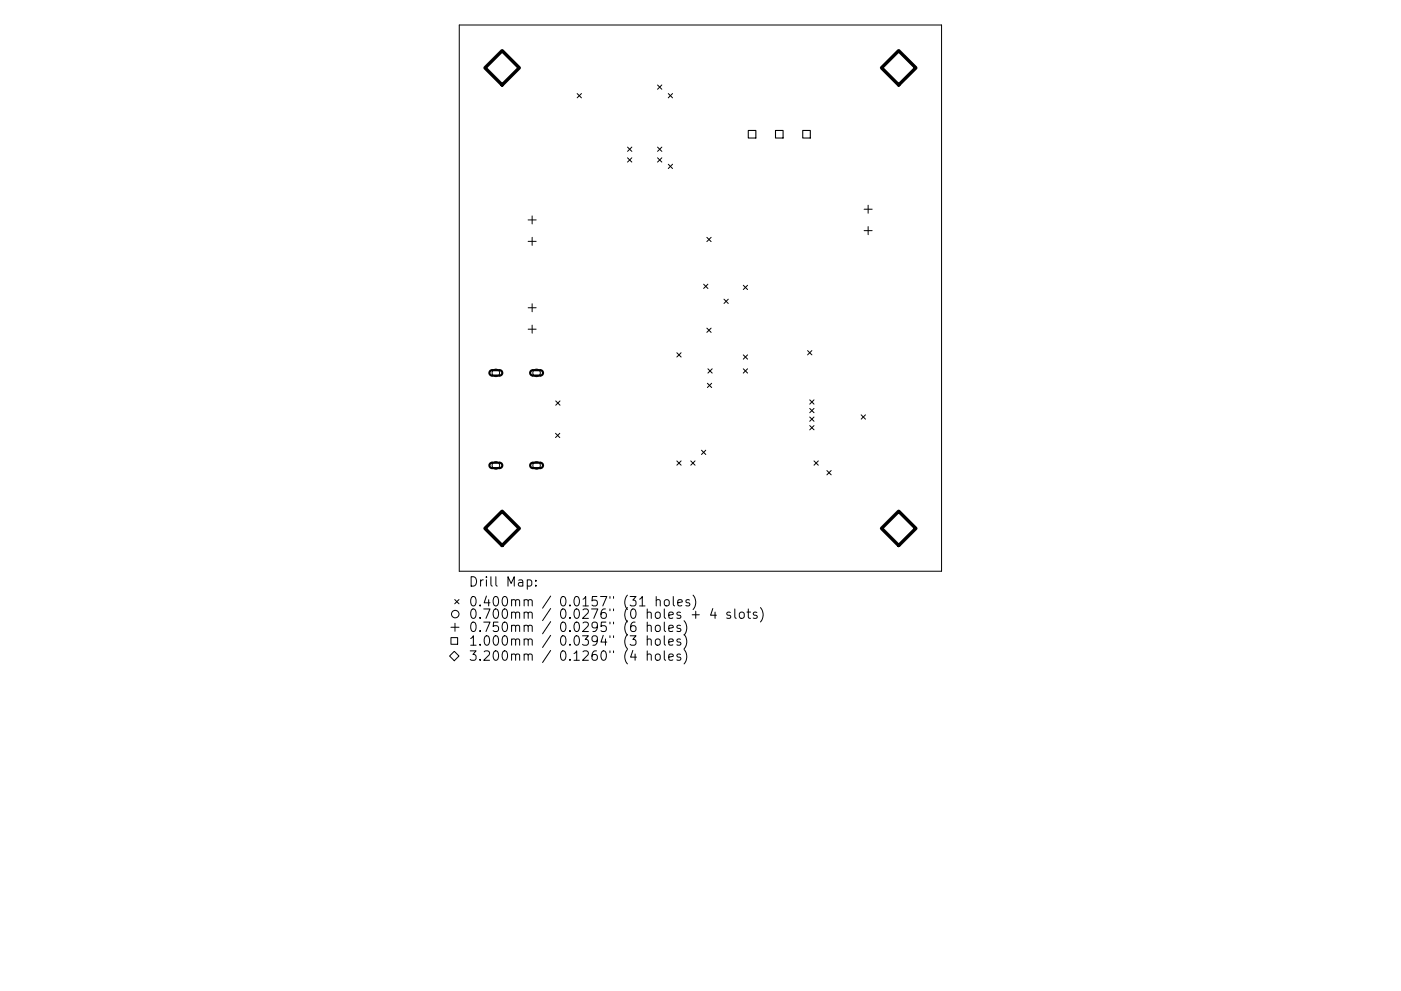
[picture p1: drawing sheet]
<svg xmlns="http://www.w3.org/2000/svg" width="297mm" height="210mm" viewBox="0 0 297 210" stroke-linecap="round" stroke-linejoin="round" font-family="sans-serif">
<defs><g id="words">
<g font-size="2.8">
<text x="99.3" y="124.5">Drill Map:</text>
<text x="99.3" y="128.7">0.400mm / 0.0157&quot; (31 holes)</text>
<text x="99.3" y="131.3">0.700mm / 0.0276&quot; (0 holes + 4 slots)</text>
<text x="99.3" y="134.1">0.750mm / 0.0295&quot; (6 holes)</text>
<text x="99.3" y="137">1.000mm / 0.0394&quot; (3 holes)</text>
<text x="99.3" y="140.2">3.200mm / 0.1260&quot; (4 holes)</text>
</g>
</g></defs>
<g fill="none" stroke="#000" stroke-width=".21">
<path d="M97.4 5.3h102.2v115.9h-102.2zM122.4 19.8l.9 1M123.3 19.8l-.9 1M139.4 18l.9 .9M140.3 18l-.9 .9M141.7 19.8l.9 1M142.6 19.8l-.9 1M133 31.2l1 .9M133 33.5l1 .9M134 31.2l-1 .9M134 33.5l-1 .9M139.4 31.2l.9 .9"/>
<path d="M139.4 33.5l.9 .9M140.3 31.2l-.9 .9M140.3 33.5l-.9 .9M141.7 34.8l.9 1M142.6 34.8l-.9 1M112 46.7h1.7M112 51.2h1.7M112.8 45.8v1.7M112.8 50.4v1.7M149.9 50.4l.9 .9M150.8 50.4l-.9 .9M183.2 44.4h1.7"/>
<path d="M183.2 48.9h1.7M184.1 43.5v1.7M184.1 48.1v1.7M112 65.3h1.7M112 69.8h1.7M112.8 64.4v1.7M112.8 69v1.7M143.5 74.8l.9 .9M144.4 74.8l-.9 .9M149.2 60.3l.9 .9M149.9 69.6l.9 .9M150.1 60.3l-.9 .9"/>
<path d="M150.1 78.2l.9 1M150.8 69.6l-.9 .9M151 78.2l-.9 1M153.5 63.5l.9 .9M154.4 63.5l-.9 .9M157.6 60.5l.9 .9M157.6 75.3l.9 .9M157.6 78.2l.9 1M158.5 60.5l-.9 .9M158.5 75.3l-.9 .9M158.5 78.2l-.9 1M171.2 74.4l.9 .9"/>
<path d="M172.1 74.4l-.9 .9M117.8 91.9l.9 .9M117.8 85.1l.9 .9M118.7 91.9l-.9 .9M118.7 85.1l-.9 .9M143.5 97.8l.9 .9M144.4 97.8l-.9 .9M146.5 97.8l.9 .9M147.4 97.8l-.9 .9M148.7 95.5l.9 .9M149.6 95.5l-.9 .9M150 81.3l.9 .9"/>
<path d="M150.9 81.3l-.9 .9M171.7 84.8l.9 .9M171.7 86.7l.9 .9M171.7 88.5l.9 .9M171.7 90.3l.9 .9M172.6 84.8l-.9 .9M172.6 86.7l-.9 .9M172.6 88.5l-.9 .9M172.6 90.3l-.9 .9M172.6 97.8l.9 .9M173.5 97.8l-.9 .9M175.3 99.8l.9 .9"/>
<path d="M176.2 99.8l-.9 .9M182.6 88l.9 .9M183.5 88l-.9 .9M95.3 139.2l1-1 1 1-1 1zM95.6 135.3h1.4v1.4h-1.4zM95.6 133.1h1.7M96.4 127.2l.9 .9M96.5 132.2v1.7M97.3 127.2l-.9 .9M111.8 123.1l.6-.1 .3 .4v.6l-.1 .3h-.8M113.6 124.2v.2M113.6 123.1v.2"/>
<path d="M137.2 132.8a.5 .5 0 0 1 .9 .1v1.1M137.2 135.7a.5 .5 0 0 1 .9 .1v1.1M137.2 138.9a.5 .5 0 0 1 .9 .1v1.1M137.2 132v2M137.2 134.9v2M137.2 138.1v2M139 132.8a.54 .54 0 0 1 .6-.2 .54 .54 0 0 1 .4 .4l-.1 .8a.54 .54 0 0 1-.5 .2 .54 .54 0 0 1-.5-.4zM139 135.7a.54 .54 0 0 1 .6-.1 .54 .54 0 0 1 .4 .3v.6a.54 .54 0 0 1-.5 .4 .54 .54 0 0 1-.6-.4zM139 138.9a.54 .54 0 0 1 .6-.1 .54 .54 0 0 1 .4 .3v.6a.54 .54 0 0 1-.5 .4 .54 .54 0 0 1-.6-.4zM139.1 127.4l.3-.2 .5 .1 .1 1.3M139.1 126.6v2M140.8 132v1.7l.3 .3"/>
<path d="M140.8 134.9v1.7l.3 .3M140.8 138.1v1.7l.3 .3M141 127.3l.2-.1a.54 .54 0 0 1 .7 .4v.6a.54 .54 0 0 1-.5 .4 .54 .54 0 0 1-.6-.4v-.6zM141.8 133.3l.9-.2v-.4h-.6l-.3 .2 .1 1h.8M141.8 136.2l.9-.2v-.3l-.6-.1-.3 .2 .1 1h.8M141.8 139.4l.9-.2v-.3l-.6-.1-.3 .2 .1 1h.8M142.7 126.6v1.7l.3 .3M143.7 127.9l1-.2-.1-.4-.6-.1-.3 .3 .1 1h.8M144.3 132.7h-.5l-.3 .2 .1 .3 .7 .2v.5h-.8M144.3 135.7l-.5-.1-.3 .2 .1 .3 .7 .2v.5h-.8M144.3 138.9l-.5-.1-.3 .2 .1 .3 .7 .2v.5h-.8M145 131.7a2.29 2.29 0 0 1 0 3"/>
<path d="M145 134.6a2.29 2.29 0 0 1 0 3.1M145 137.8a2.29 2.29 0 0 1 0 3.1M146.2 127.3l-.5-.1-.3 .3 .1 .3 .7 .2v.5h-.8M146.7 130.4h1.6M146.9 126.3a2.29 2.29 0 0 1 0 3M147.5 129.7v1.5M151.1 129.1l-.4 1.4h1.2M151.6 129.9v1.3M154.8 130l-.4-.1-.3 .2 .1 .3 .6 .2v.5h-.7M155.8 129.2v1.7l.3 .3M156.8 130.1a.54 .54 0 0 1 .6-.2 .54 .54 0 0 1 .4 .3v.6a.54 .54 0 0 1-.5 .4 .54 .54 0 0 1-.6-.4zM158.4 129.9h.7"/>
<path d="M158.7 129.2v1.7v.2l.4 .1M160.5 130l-.5-.1-.3 .2 .1 .3 .7 .2v.5h-.8M161.2 128.9a2.29 2.29 0 0 1 0 3.1"/>
<circle cx="105.1" cy="79.1" r=".8"/>
<circle cx="113.8" cy="79.1" r=".8"/>
<circle cx="105.1" cy="98.7" r=".8"/>
<circle cx="113.8" cy="98.7" r=".8"/>
<circle cx="96.5" cy="130.3" r=".8"/>
</g>
<path d="M103.9 78.7l.4-.2 1.7 .1 .4 .2 .1 .4-.5 .5h-1.8l-.4-.4zM112.6 78.7l.3-.2 1.8 .1 .3 .2 .1 .4-.4 .5h-1.8l-.5-.4zM103.9 98.3l.4-.1h1.7l.4 .2 .1 .4-.5 .5h-1.8l-.4-.4zM112.6 98.3l.3-.1h1.8l.3 .2 .1 .4-.4 .5h-1.8l-.5-.4z" fill="none" stroke="#000" stroke-width=".45"/>
<path d="M158.7 27.7h1.6v1.6h-1.6zM164.4 27.7h1.6v1.6h-1.6zM170.2 27.7h1.6v1.6h-1.6z" fill="none" stroke="#000" stroke-width=".23"/>
<path d="M102.8 14.4l3.7-3.6 3.6 3.6-3.6 3.6zM186.9 14.4l3.6-3.6 3.7 3.6-3.7 3.6zM106.5 108.5l3.6 3.6-3.6 3.6-3.7-3.6zM186.9 112.1l3.6-3.6 3.7 3.6-3.7 3.6z" fill="none" stroke="#000" stroke-width=".73"/>
<use href="#words"/>
</svg>
